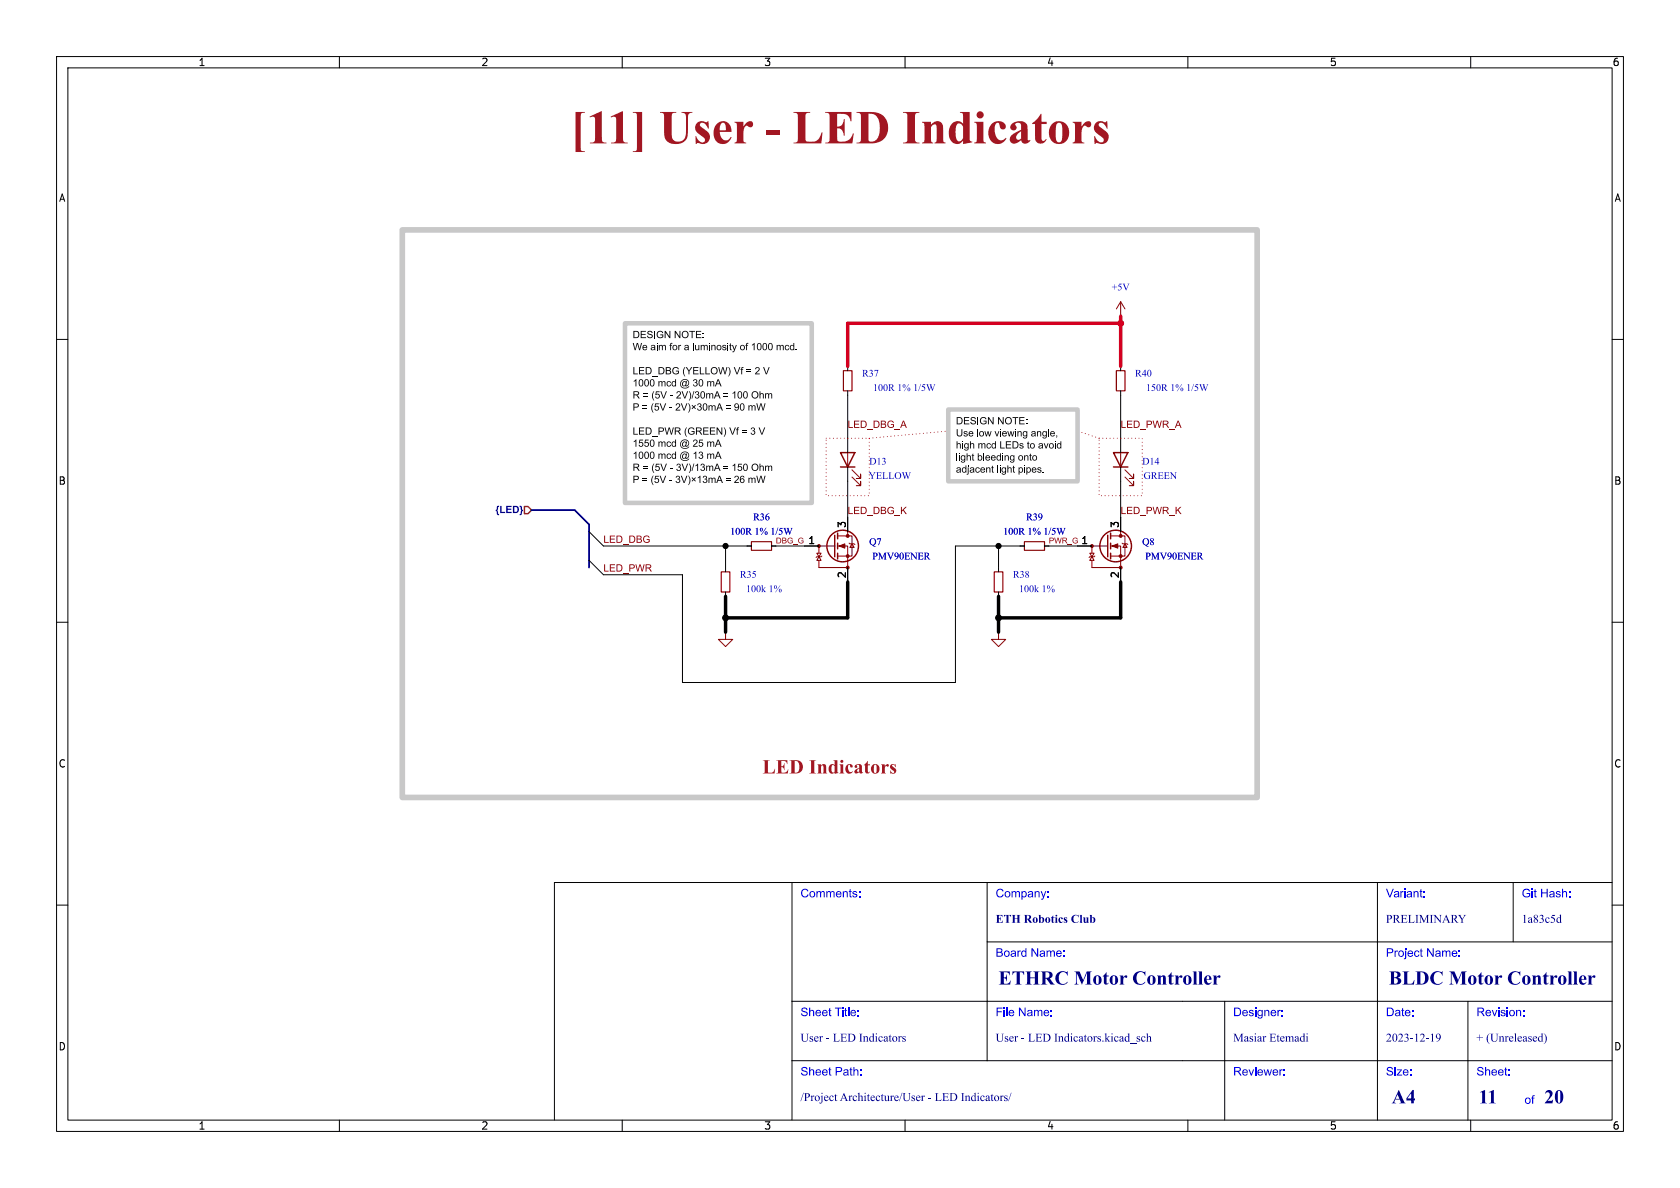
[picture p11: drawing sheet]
<svg xmlns="http://www.w3.org/2000/svg" width="297mm" height="210mm" viewBox="0 0 297 210" stroke-linecap="round" stroke-linejoin="round" font-family="sans-serif">
<defs><g id="words">
<text font-size="8.4" fill="#a21622" x="100.9" y="27.5">[11]User- LED Indicators</text>
<text font-size="3.5" fill="#a21622" x="134.8" y="137.2">LED Indicators</text>
<g font-size="3.5" fill="#00007f">
<text x="176.5" y="174.9">ETHRC Motor Controller</text>
<text x="245.5" y="174.9">BLDC Motor Controller</text>
<text x="246" y="195.9">A4</text>
<text x="261.4" y="196">11</text>
<text x="273" y="196">20</text>
</g>
<g font-size="2.1" fill="#00f">
<text x="141.5" y="159.2">Comments:</text>
<text x="176" y="159.2">Company:</text>
<text x="245" y="159.2">Variant:</text>
<text x="269" y="159.2">Git Hash:</text>
<text x="176" y="169.7">Board Name:</text>
<text x="245" y="169.7">Project Name:</text>
<text x="141.5" y="180.2">Sheet Title:</text>
<text x="176" y="180.2">File Name:</text>
<text x="218" y="180.2">Designer:</text>
<text x="245" y="180.2">Date:</text>
<text x="261" y="180.2">Revision:</text>
<text x="141.5" y="190.7">Sheet Path:</text>
<text x="218" y="190.7">Reviewer:</text>
<text x="245" y="190.7">Size:</text>
<text x="261" y="190.7">Sheet:</text>
<text x="269.5" y="195.7">of</text>
</g>
<g font-size="2.1" fill="#00007f">
<text x="176" y="163.7">ETH RoboticsClub</text>
<text x="245" y="163.7">PRELIMINARY</text>
<text x="269" y="163.7">1a83c5d</text>
<text x="141.5" y="184.7">User- LED Indicators</text>
<text x="176" y="184.7">User- LED Indicators.kicad_sch</text>
<text x="218" y="184.7">MasiarEtemadi</text>
<text x="245" y="184.7">2023-12-19</text>
<text x="261" y="184.7">+ (Unreleased)</text>
<text x="141.5" y="195.2">/ProjectArchitecture/User- LED Indicators/</text>
</g>
<g font-size="1.8">
<text x="35" y="11.9">1</text>
<text x="85" y="11.9">2</text>
<text x="135" y="11.9">3</text>
<text x="185" y="11.9">4</text>
<text x="235" y="11.9">5</text>
<text x="285" y="11.9">6</text>
<text x="10.3" y="35.9">A</text>
<text x="285.3" y="35.9">A</text>
<text x="111.8" y="62.6">We aim for a luminosity of 1000 mcd.</text>
<text x="128.2" y="73.3">= 90 mW</text>
<text x="169" y="77.9">Use low viewing angle,</text>
<text x="169" y="80">high mcd LEDs to avoid</text>
<text x="169" y="82.1">light bleeding onto</text>
<text x="10.3" y="85.9">B</text>
<text x="128.2" y="86.1">= 26 mW</text>
<text x="169" y="84.3">adjacent light pipes.</text>
<text x="285.3" y="85.9">B</text>
<text x="149.6" y="93.4" transform="rotate(-90 149.6 93.4)">3</text>
<text x="197.9" y="93.4" transform="rotate(-90 197.9 93.4)">3</text>
<text x="142.8" y="96.3">1</text>
<text x="191.1" y="96.3">1</text>
<text x="149.6" y="102.3" transform="rotate(-90 149.6 102.3)">2</text>
<text x="197.9" y="102.3" transform="rotate(-90 197.9 102.3)">2</text>
<text x="10.3" y="135.9">C</text>
<text x="285.3" y="135.9">C</text>
<text x="10.3" y="185.9">D</text>
<text x="285.3" y="185.9">D</text>
<text x="35" y="199.9">1</text>
<text x="85" y="199.9">2</text>
<text x="135" y="199.9">3</text>
<text x="185" y="199.9">4</text>
<text x="235" y="199.9">5</text>
<text x="285" y="199.9">6</text>
</g>
<g font-size="1.8" fill="#0000c2">
<text x="196.5" y="51.8">+5V</text>
<text x="152.4" y="67">R37</text>
<text x="154.3" y="69.6">100R1%1/5W</text>
<text x="200.7" y="67">R40</text>
<text x="202.6" y="69.6">150R1%1/5W</text>
<text x="153.7" y="82.6">D13</text>
<text x="201.9" y="82.6">D14</text>
<text x="153.6" y="85.1">YELLOW</text>
<text x="202.2" y="85.1">GREEN</text>
<text x="129.1" y="95">100R1%1/5W</text>
<text x="133.1" y="92.4">R36</text>
<text x="177.4" y="95">100R1%1/5W</text>
<text x="181.4" y="92.4">R39</text>
<text x="153.7" y="96.8">Q7</text>
<text x="154.2" y="99.3">PMV90ENER</text>
<text x="201.9" y="96.8">Q8</text>
<text x="202.5" y="99.3">PMV90ENER</text>
<text x="130.8" y="102.6">R35</text>
<text x="131.9" y="105.1">100k1%</text>
<text x="179.1" y="102.6">R38</text>
<text x="180.1" y="105.1">100k1%</text>
</g>
<g font-size="1.8" fill="#840000">
<text x="149.9" y="75.9">LED_DBG_A</text>
<text x="198.1" y="75.9">LED_PWR_A</text>
<text x="149.9" y="91.1">LED_DBG_K</text>
<text x="198.1" y="91.1">LED_PWR_K</text>
<text x="106.7" y="101.3">LED_PWR</text>
<text x="106.7" y="96.2">LED_DBG</text>
</g>
<text font-size="1.8" fill="#000084" x="87.6" y="91.2">{LED}</text>
<g font-size="1.4" fill="#840000">
<text x="137.2" y="96.2">DBG_G</text>
<text x="185.4" y="96.2">PWR_G</text>
</g>
</g></defs>
<g fill="none" stroke="#000" stroke-width=".18">
<path d="M10 10h277v190h-277zM12 12h273v186h-273zM60 10v2M110 10v2M160 10v2M210 10v2M260 10v2M10 60h2M149.9 64.8v.7M149.9 69.1v10.9M198.1 64.8v.7M198.1 69.1v10.9"/>
<path d="M285 60h2M104.1 94l2.6 2.5h26.1M128.3 96.5v4.6M136.4 96.5h8.4M149.9 82.6v11.4M176.5 96.5v4.6M181.1 96.5h-12.2v24.2h-48.3v-19.1h-13.9l-2.6-2.5M184.7 96.5h8.3M198.1 82.6v11.4M10 110h2M128.3 104.6v.8M149.9 100.3v2.6"/>
<path d="M176.5 104.6v.8M198.1 100.3v2.6M285 110h2M140 156v42M174.5 156v31.5M243.5 156v42M267.5 156v10.5M285 156h-187v42M10 160h2M140 177h145M174.5 166.5h110.5M216.5 177v21"/>
<path d="M259.5 177v21M285 160h2M60 198v2M110 198v2M140 187.5h145M160 198v2M210 198v2M260 198v2"/>
</g>
<g fill="none" stroke="#840000" stroke-width=".18">
<path d="M198.1 53.3v2.6M198.1 53.3l-.7 1.3M198.1 53.3l.8 1.3M144.4 97.8h.8l-.4 .6zM144.8 98.4l.4 .7h-.8zM145.3 98.3l-.1 .1h-.8l-.1 .2M147.6 96.5h-2.8v1.3M148.1 94.7h2.5v3.6h-2.5M148.1 96.5h1.8v3.8h-5.1v-1.2M149.9 80v2.6M149.9 94v.7M150.1 96l.1 .1h.8l.1 .2"/>
<path d="M150.6 96.1l.4 .7h-.8zM150.6 84.3l1.5 1.6v-.8v.8h-.7M150.6 83.1l1.5 1.5v-.8v.8h-.7M192.7 97.8h.7l-.4 .6zM193 98.4l.4 .7h-.7zM193.5 98.3l-.1 .1h-.7l-.2 .2M195.8 96.5h-2.8v1.3M196.3 94.7h2.6v3.6h-2.6M196.3 96.5h1.8v3.8h-5.1v-1.2M198.1 80v2.6M198.1 94v.7M198.4 96l.1 .1h.8l.1 .2"/>
<path d="M198.9 84.3l1.5 1.6v-.8v.8h-.8M198.9 83.1l1.5 1.5v-.8v.8h-.8M198.9 96.1l.4 .7h-.8zM128.3 111.8v1.2h1.2l-1.2 1.3-1.3-1.3h1.3M176.5 111.8v1.2h1.3l-1.3 1.3-1.2-1.3h1.2"/>
</g>
<g fill="none" stroke="#840000" stroke-width=".25">
<path d="M147.6 94.6v3.8M148.1 94.2v1.1M148.1 96v1M148.1 97.8v1M148.6 80h2.5l-1.2 2.6zM148.6 82.6h2.5M195.8 94.6v3.8M196.3 94.2v1.1M196.3 96v1M196.3 97.8v1M196.8 80h2.6l-1.3 2.6zM196.8 82.6h2.6"/>
<circle cx="149" cy="96.5" r="2.79"/>
<circle cx="197.2" cy="96.5" r="2.79"/>
</g>
<g fill="#840000" stroke="#840000" stroke-width=".18">
<path d="M148.3 96.5l1.1-.4v.8z"/>
<path d="M196.6 96.5l1-.4v.8z"/>
<circle cx="144.8" cy="96.5" r=".25"/>
<circle cx="149.9" cy="94.7" r=".25"/>
<circle cx="149.9" cy="98.3" r=".25"/>
<circle cx="149.9" cy="100.3" r=".25"/>
<circle cx="193" cy="96.5" r=".25"/>
<circle cx="198.1" cy="94.7" r=".25"/>
<circle cx="198.1" cy="98.3" r=".25"/>
<circle cx="198.1" cy="100.3" r=".25"/>
</g>
<path d="M149.1 65.5h1.5v3.6h-1.5zM197.4 65.5h1.5v3.6h-1.5zM132.8 95.8h3.6v1.5h-3.6zM181.1 95.8h3.6v1.5h-3.6zM127.5 101.1h1.5v3.5h-1.5zM175.8 101.1h1.5v3.5h-1.5z" fill="none" stroke="#840000" stroke-width=".2"/>
<path d="M92.7 89.5h.6l.7 .7-.7 .6h-.6z" fill="none" stroke="#725600" stroke-width=".25"/>
<path d="M146 77.5h7.7v10.1h-7.7zM153.7 77.5l13.9-1.3M194.3 77.5l-3.8-1.3M194.3 77.5h7.6v10.1h-7.6z" fill="none" stroke="#f00" stroke-width=".18" stroke-dasharray="0 .6"/>
<path d="M94 90.2h7.6l2.5 2.5v7.6" fill="none" stroke="#000084" stroke-width=".3"/>
<path d="M128.3 105.4v6.4M149.9 102.9v6.3h-21.6M176.5 105.4v6.4M198.1 102.9v6.3h-21.6" fill="none" stroke="#000" stroke-width=".61"/>
<path d="M198.1 57.2h-48.2v7.6M198.1 55.9v8.9" fill="none" stroke="#d40020" stroke-width=".61"/>
<path d="M110.5 57.2h33v31.7h-33zM167.6 72.4h22.9v12.7h-22.9z" fill="none" stroke="#c8c8c8" stroke-width=".8"/>
<g fill="#000">
<path d="M112 58.5h.4a.64 .64 0 0 1 .6 .6 .64 .64 0 0 1-.6 .7h-.4v-.2h.4a.49 .49 0 0 0 .5-.5 .49 .49 0 0 0-.5-.5h-.3v1h-.1zM113.3 58.5h.9v.1h-.8v.4h.7v.2h-.7v.4h.8v.2h-.9zM114.5 58.6l.6-.1 .3 .3-.2 .1a.27 .27 0 0 0-.3-.3 .27 .27 0 0 0-.2 .4h.2a.43 .43 0 0 1 .5 .6 .43 .43 0 0 1-.8 .1l-.2-.3 .1-.1a.33 .33 0 0 0 .4 .3 .33 .33 0 0 0 .3-.3l-.7-.3zM115.7 58.5h.1v1.3h-.1zM116.3 58.7l.6-.2 .3 .2v.2h-.1a.49 .49 0 0 0-.7-.1 .49 .49 0 0 0-.1 .7 .49 .49 0 0 0 .7 .1l.1-.3h-.4v-.2h.6v.5a.69 .69 0 0 1-1 0 .69 .69 0 0 1 0-.9zM117.5 58.5h.2l.6 1v-1h.2v1.3h-.2l-.6-1v1h-.2zM119.3 58.5h.2l.6 1v-1h.2v1.3h-.2l-.7-1v1h-.1zM120.7 58.7a.63 .63 0 0 1 1 0 .63 .63 0 0 1-.4 1 .63 .63 0 0 1-.8-.5h.2a.47 .47 0 0 0 .7 .4 .47 .47 0 0 0 .1-.8l-.5-.1-.3 .2v.3h-.2zM121.9 58.5h1v.1h-.5v1.2h-.1v-1.2h-.4zM123 58.5h1v.1h-.8v.4h.7v.2h-.7v.4h.8v.2h-1zM124.2 58.8h.2v.2h-.2zM124.2 59.6h.2v.2h-.2z"/>
<path d="M112 64.9h.1v1.1h.7v.2h-.8zM112 75.6h.1v1.1h.7v.1h-.8zM111.9 60.6h.1l.3 1.1 .3-1.1h.2l.3 1.1 .2-1.1h.2l-.3 1.3h-.2l-.3-1.1-.3 1.1h-.2zM112 67.3l.5-.3v1.3h-.2v-1l-.3 .2zM112 78l.5-.3v1.3h-.2v-1l-.3 .2zM112 71.3h.5a.39 .39 0 0 1 .5 .4 .39 .39 0 0 1-.5 .4h-.4v.5h-.1v-.7h.6l.2-.2-.2-.2-.5-.1v.5h-.1zM112 69.2h.5a.35 .35 0 0 1 .5 .3 .35 .35 0 0 1-.4 .4l.5 .5h-.2l-.3-.5h-.3h-.1v.5h-.2v-.7l.8-.1a.21 .21 0 0 0 0-.2 .21 .21 0 0 0-.2-.1h-.4v.4h-.2zM113.1 77.7h.6v.2h-.5l-.1 .3a.42 .42 0 0 1 .6 .2 .42 .42 0 0 1-.3 .6 .42 .42 0 0 1-.5-.4h.2a.28 .28 0 0 0 .4 .1 .28 .28 0 0 0 0-.4 .28 .28 0 0 0-.4 .1h-.2zM113 64.9h.9v.1h-.8v.4h.7v.2h-.7v.4h.8v.2h-.9zM113 75.6h.9v.1h-.8v.4h.7v.2h-.7v.4h.8v.1h-.9zM113.1 67.1l.2-.1a.71 .71 0 0 1 .4 .7 .71 .71 0 0 1-.4 .6 .51 .51 0 0 1-.4-.6h.2a.3 .3 0 0 0 0 .4 .3 .3 0 0 0 .4 0l.1-.3a.41 .41 0 0 0 0-.4 .41 .41 0 0 0-.4-.2l-.1 .5h-.2zM113.1 79.9l.2-.1a.71 .71 0 0 1 .4 .7 .71 .71 0 0 1-.4 .6 .51 .51 0 0 1-.4-.6h.2a.3 .3 0 0 0 0 .4 .3 .3 0 0 0 .4 0l.1-.3a.41 .41 0 0 0 0-.4 .41 .41 0 0 0-.4-.2l-.1 .5h-.2z"/>
<path d="M114 77.7h.7v.2h-.5l-.1 .3a.42 .42 0 0 1 .6 .2 .42 .42 0 0 1-.3 .6 .42 .42 0 0 1-.5-.4h.2a.28 .28 0 0 0 .4 .1 .28 .28 0 0 0 0-.4 .28 .28 0 0 0-.4 .1h-.2zM114.1 67.1l.2-.1a.71 .71 0 0 1 .4 .7 .71 .71 0 0 1-.4 .6 .51 .51 0 0 1-.4-.6h.2a.3 .3 0 0 0 0 .4 .3 .3 0 0 0 .4 0l.1-.3a.41 .41 0 0 0 0-.4 .41 .41 0 0 0-.4-.2l-.1 .5h-.2zM114.1 79.9l.2-.1a.71 .71 0 0 1 .4 .7 .71 .71 0 0 1-.4 .6 .51 .51 0 0 1-.4-.6h.2a.3 .3 0 0 0 0 .4 .3 .3 0 0 0 .4 0l.1-.3a.41 .41 0 0 0 0-.4 .41 .41 0 0 0-.4-.2l-.1 .5h-.2zM113.6 71.7h.8v.1h-.8zM113.6 72.1h.8v.1h-.8zM113.7 69.5h.9v.2h-.9zM113.7 69.9h.9v.2h-.9zM114.2 64.9h.4a.64 .64 0 0 1 .6 .6 .64 .64 0 0 1-.6 .7h-.4v-.2h.4a.49 .49 0 0 0 .4-.5 .49 .49 0 0 0-.4-.5h-.3v1h-.1zM114.2 75.6h.4a.64 .64 0 0 1 .6 .6 .64 .64 0 0 1-.6 .6h-.4v-.1h.4a.49 .49 0 0 0 .4-.5 .49 .49 0 0 0-.4-.5h-.3v1h-.1zM115.3 66.4h1v.1h-1zM115.3 77.1h1v.1h-1zM115.1 67.1l.2-.1a.71 .71 0 0 1 .4 .7 .71 .71 0 0 1-.4 .6 .51 .51 0 0 1-.4-.6h.1a.3 .3 0 0 0 .1 .4 .3 .3 0 0 0 .4 0v-.3a.41 .41 0 0 0 .1-.4 .41 .41 0 0 0-.4-.2l-.2 .5h-.1z"/>
<path d="M115.1 77.8l.2-.1a.71 .71 0 0 1 .4 .6 .71 .71 0 0 1-.4 .7 .51 .51 0 0 1-.4-.7h.1a.3 .3 0 0 0 .1 .5 .3 .3 0 0 0 .4 0v-.3a.41 .41 0 0 0 .1-.4 .41 .41 0 0 0-.4-.3l-.2 .5h-.1zM115.1 79.9l.2-.1a.71 .71 0 0 1 .4 .7 .71 .71 0 0 1-.4 .6 .51 .51 0 0 1-.4-.6h.1a.3 .3 0 0 0 .1 .4 .3 .3 0 0 0 .4 0v-.3a.41 .41 0 0 0 .1-.4 .41 .41 0 0 0-.4-.2l-.2 .5h-.1zM115.4 71.3h.1l-.2 .9 .2 .7-.1-.1-.3-.6 .1-.5zM115.6 69.1h.1l-.3 1 .3 .7-.2-.1-.2-.6v-.5zM115.8 71.3h.7v.2h-.5l-.1 .3a.42 .42 0 0 1 .6 .2 .42 .42 0 0 1-.3 .6 .42 .42 0 0 1-.5-.4h.1a.28 .28 0 0 0 .5 .1 .28 .28 0 0 0 0-.4 .28 .28 0 0 0-.4 .1h-.2zM116 69.2h.6v.1h-.5l-.1 .4a.42 .42 0 0 1 .6 .2 .42 .42 0 0 1-.3 .5 .42 .42 0 0 1-.5-.3h.2a.28 .28 0 0 0 .4 .1 .28 .28 0 0 0 0-.4 .28 .28 0 0 0-.4 .1l-.2-.1zM116.1 60.6h.1v.2h-.1zM116.4 67.4h.1v.1l.3-.1 .3 .1 .2-.1h.2l.2 .9h-.2v-.7l-.2-.1-.2 .2v.6h-.1l-.1-.7-.1-.1-.2 .1v.7h-.2zM116.4 78.1h.1v.1l.3-.2 .3 .2 .2-.2 .2 .1 .2 .9h-.2v-.7l-.2-.1-.2 .1v.7h-.1l-.1-.7-.1-.1-.2 .1v.7h-.2zM116.4 64.9h.5a.64 .64 0 0 1 .6 .6 .64 .64 0 0 1-.6 .7h-.5v-.2h.5a.49 .49 0 0 0 .4-.5 .49 .49 0 0 0-.4-.5h-.3v1h-.2zM116.4 75.6h.5a.39 .39 0 0 1 .5 .3 .39 .39 0 0 1-.5 .4h-.3v.5h-.2v-.6h.7l.1-.3-.1-.2h-.5v.5h-.2zM116.6 71.3h.2l.4 1.1 .4-1.1h.2l-.5 1.3h-.2z"/>
<path d="M116.7 69.2h.2l.4 1.1 .4-1.1h.2l-.5 1.2h-.2zM117.5 75.6h.2l.2 1.1 .3-1.1h.2l.3 1.1 .3-1.1h.1l-.3 1.2h-.2l-.3-1.1-.3 1.1h-.2zM117.7 64.9l.8 .1 .1 .3-.2 .2 .3 .2a.38 .38 0 0 1-.5 .5h-.5v-.2l.8-.1-.1-.3h-.5v.4h-.2v-.6h.4a.2 .2 0 0 0 .3-.1 .2 .2 0 0 0-.2-.2l-.3-.1v.4h-.2zM118.3 72h.5v.2h-.5zM118.5 69.9h.4v.2h-.4zM118.5 60.7l.4-.1-.3 .2 .2 .3h-.2v.8h-.1v-.8h-.2zM118 67.5l.5-.1 .1 .3h-.1a.31 .31 0 0 0-.4-.1 .31 .31 0 0 0-.1 .5 .31 .31 0 0 0 .4 0l.1-.1h.1a.45 .45 0 0 1-.7 .2 .45 .45 0 0 1 .1-.7zM118 78.1h.5l.1 .2h-.1a.31 .31 0 0 0-.4 0 .31 .31 0 0 0-.1 .4 .31 .31 0 0 0 .4 .1l.1-.2 .1 .1a.45 .45 0 0 1-.7 .2 .45 .45 0 0 1 .1-.8zM119 65.1l.7-.2 .2 .2 .1 .2h-.1a.49 .49 0 0 0-.7-.1 .49 .49 0 0 0-.1 .7 .49 .49 0 0 0 .7 .1l.1-.3h-.4v-.2h.5v.5a.69 .69 0 0 1-1 0 .69 .69 0 0 1 0-.9zM118.8 67.5l.3-.1 .3 .1v-.5h.1v1.3h-.1v-.1l-.2 .1h-.3l-.2-.4 .2-.1a.29 .29 0 0 0 .4 .4 .29 .29 0 0 0 .1-.5l-.3-.2-.2 .3h-.2zM118.8 78.1l.3-.1 .3 .2v-.5h.1v1.3h-.1v-.1l-.2 .1-.3-.1-.2-.3 .2-.1a.29 .29 0 0 0 .4 .3 .29 .29 0 0 0 .1-.4l-.3-.2-.2 .3h-.2zM119.3 75.6h.6a.35 .35 0 0 1 .4 .3 .35 .35 0 0 1-.4 .4l.5 .5h-.2l-.3-.5h-.2h-.2v.5h-.2v-.7l.8-.1a.21 .21 0 0 0 0-.2 .21 .21 0 0 0-.2-.1h-.4v.4h-.2z"/>
<path d="M119.6 71.4a.41 .41 0 0 1 .6 0 .41 .41 0 0 1-.2 .6l-.4 .4h.7v.2h-.9l.5-.6a.27 .27 0 0 0 .2-.3 .27 .27 0 0 0-.2-.3 .27 .27 0 0 0-.3 .3h-.2zM119.7 69.3a.41 .41 0 0 1 .6 0 .41 .41 0 0 1-.1 .6l-.4 .4h.6v.1h-.9l.5-.5a.27 .27 0 0 0 .3-.3 .27 .27 0 0 0-.3-.3 .27 .27 0 0 0-.3 .2h-.1zM120.4 71.3h.1l.4 1.1 .5-1.1h.1l-.5 1.3h-.1zM120.5 69.2h.2l.4 1.1 .4-1.1h.2l-.5 1.2h-.2zM121 64.9h.2l-.3 .9 .3 .7-.2-.1-.3-.6 .1-.5zM120.5 67.2a.71 .71 0 0 1 1.2 0 .71 .71 0 0 1-.4 1.1l-.2-.1-.4 .1-.1-.4 .1 .1a.27 .27 0 0 0 .5-.1 .27 .27 0 0 0-.3-.3l-.2 .3h-.1a.42 .42 0 0 1 .2-.5 .42 .42 0 0 1 .5 .1v-.1h.2l-.2 .7a.5 .5 0 0 0 .4-.6 .5 .5 0 0 0-.6-.4 .74 .74 0 0 0-.7 1.1 .74 .74 0 0 0 1.3 .1h.2a.87 .87 0 0 1-1.3 .2 .87 .87 0 0 1-.1-1.3zM120.5 77.9a.71 .71 0 0 1 1.2 0 .71 .71 0 0 1-.4 1.1l-.2-.2-.4 .1-.1-.3 .1 .1a.27 .27 0 0 0 .5-.1 .27 .27 0 0 0-.3-.4l-.2 .4h-.1a.42 .42 0 0 1 .2-.5 .42 .42 0 0 1 .5 .1v-.1h.2l-.2 .7a.5 .5 0 0 0 .4-.6 .5 .5 0 0 0-.6-.4 .74 .74 0 0 0-.7 1.1 .74 .74 0 0 0 1.3 .1h.2a.87 .87 0 0 1-1.3 .2 .87 .87 0 0 1-.1-1.3zM120.5 80a.71 .71 0 0 1 1.2 0 .71 .71 0 0 1-.4 1.1l-.2-.1-.4 .1-.1-.4 .1 .1a.27 .27 0 0 0 .5-.1 .27 .27 0 0 0-.3-.3l-.2 .3h-.1a.42 .42 0 0 1 .2-.5 .42 .42 0 0 1 .5 .1v-.1h.2l-.2 .7a.5 .5 0 0 0 .4-.6 .5 .5 0 0 0-.6-.4 .74 .74 0 0 0-.7 1.1 .74 .74 0 0 0 1.3 .1h.2a.87 .87 0 0 1-1.3 .2 .87 .87 0 0 1-.1-1.3zM121.3 75.5h.2l-.3 1 .3 .7-.2-.1-.3-.6 .1-.5zM121.2 64.9h.2l.4 .6 .4-.6h.2l-.5 .7v.6h-.2v-.6zM121.6 71.3a1.04 1.04 0 0 1 0 1.6l.3-.8zM121.8 69.1a1.04 1.04 0 0 1 0 1.7l.2-.8z"/>
<path d="M121.8 75.7l.6-.1 .3 .2 .1 .1-.2 .1a.49 .49 0 0 0-.7-.1 .49 .49 0 0 0 0 .7 .49 .49 0 0 0 .7 0v-.3h-.4v-.1h.6v.5a.69 .69 0 0 1-1 0 .69 .69 0 0 1 0-1zM122.6 69.1h.2l-.4 1.4h-.1zM122.4 71.6l.2 .2 .3-.2 .1 .1-.2 .2 .2 .3-.1 .1-.3-.2-.2 .2-.1-.1 .2-.3-.2-.2zM122.5 60.6h.1v1.3h-.1zM122.7 67.1a.34 .34 0 0 1 .5 0 .34 .34 0 0 1-.1 .5 .4 .4 0 0 1 0 .7 .4 .4 0 0 1-.6-.3l.2-.1a.26 .26 0 0 0 .3 .3 .26 .26 0 0 0 .2-.3 .26 .26 0 0 0-.4-.2v-.1a.22 .22 0 0 0 .3-.2 .22 .22 0 0 0-.2-.3 .22 .22 0 0 0-.2 .3h-.2zM122.5 64.9h1v.1h-.8v.4h.7v.2h-.7v.4h.8v.2h-1zM123 69.2a.34 .34 0 0 1 .5 0 .34 .34 0 0 1-.1 .5 .4 .4 0 0 1 0 .7 .4 .4 0 0 1-.6-.3h.2a.26 .26 0 0 0 .3 .2 .26 .26 0 0 0 .2-.3 .26 .26 0 0 0-.4-.2l.1-.1a.22 .22 0 0 0 .2-.2 .22 .22 0 0 0-.2-.2 .22 .22 0 0 0-.2 .2h-.2zM123.4 71.4a.34 .34 0 0 1 .5 0 .34 .34 0 0 1-.1 .5 .4 .4 0 0 1 0 .7 .4 .4 0 0 1-.6-.4h.2a.26 .26 0 0 0 .3 .3 .26 .26 0 0 0 .2-.4 .26 .26 0 0 0-.4-.1l.1-.2a.22 .22 0 0 0 .2-.1 .22 .22 0 0 0-.2-.3 .22 .22 0 0 0-.2 .3l-.1-.1zM122.6 77.8a.41 .41 0 0 1 .7 0 .41 .41 0 0 1-.2 .6l-.4 .4h.6v.2h-.8l.5-.6a.27 .27 0 0 0 .2-.3 .27 .27 0 0 0-.2-.3 .27 .27 0 0 0-.3 .3h-.2zM123.6 77.7h.7v.2h-.5l-.1 .3a.42 .42 0 0 1 .6 .2 .42 .42 0 0 1-.3 .6 .42 .42 0 0 1-.5-.4h.2a.28 .28 0 0 0 .4 .1 .28 .28 0 0 0 0-.4 .28 .28 0 0 0-.4 .1h-.2zM123 75.6h.6a.35 .35 0 0 1 .5 .3 .35 .35 0 0 1-.4 .4l.5 .5h-.3l-.3-.5h-.2h-.2v.5h-.2v-.7l.8-.1a.21 .21 0 0 0 0-.2 .21 .21 0 0 0-.2-.1h-.4v.4h-.2zM123.7 64.9h.2v1.1h.6v.2h-.8z"/>
<path d="M123.7 67.1l.2-.1a.71 .71 0 0 1 .4 .7 .71 .71 0 0 1-.4 .6 .51 .51 0 0 1-.4-.6h.2a.3 .3 0 0 0 0 .4 .3 .3 0 0 0 .4 0l.1-.3a.41 .41 0 0 0 0-.4 .41 .41 0 0 0-.4-.2l-.1 .5h-.2zM124 69.2h.2a.71 .71 0 0 1 .5 .6 .71 .71 0 0 1-.5 .7 .51 .51 0 0 1-.4-.7h.2a.3 .3 0 0 0 0 .4 .3 .3 0 0 0 .4 0l.1-.2a.41 .41 0 0 0 0-.5 .41 .41 0 0 0-.4-.2l-.1 .5h-.2zM124.3 75.6h.9v.1h-.7v.4h.7v.2h-.7v.4h.8v.1h-1zM124.7 64.9h.2v1.1h.6v.2h-.8zM124.4 71.4l.2-.1a.71 .71 0 0 1 .5 .6 .71 .71 0 0 1-.5 .7 .51 .51 0 0 1-.4-.7h.2a.3 .3 0 0 0 0 .5 .3 .3 0 0 0 .4 0l.1-.3a.41 .41 0 0 0 0-.4 .41 .41 0 0 0-.4-.3l-.1 .5h-.2zM124.8 69.5h.2v.1l.2-.1 .3 .2 .2-.2h.3l.1 .9h-.2v-.6l-.1-.2-.2 .2-.1 .6h-.1v-.6l-.2-.2-.2 .2v.6h-.2zM125 67.4h.2v.1l.2-.1 .3 .1 .2-.1h.3l.1 .9h-.2v-.7l-.1-.1-.3 .2v.6h-.1v-.7l-.2-.1-.2 .1v.7h-.2zM125 78.1h.2v.1l.2-.2 .3 .2 .2-.2 .3 .1 .1 .9h-.2v-.7l-.1-.1-.3 .1v.7h-.1v-.7l-.2-.1-.2 .1v.7h-.2zM125.3 71.7h.1v.1l.2-.2 .3 .2 .3-.2 .2 .1 .1 .9h-.1l-.1-.7-.1-.1-.2 .1v.7h-.2v-.7l-.2-.1-.2 .1v.7h-.1zM125.4 60.6h.1v.2h-.1zM125.5 75.6h.9v.1h-.7v.4h.7v.2h-.7v.4h.8v.1h-1zM125.8 65.1a.63 .63 0 0 1 1 0 .63 .63 0 0 1-.3 1 .63 .63 0 0 1-.8-.5h.1a.47 .47 0 0 0 .7 .4 .47 .47 0 0 0 .1-.8l-.5-.1-.2 .2-.1 .3h-.1z"/>
<path d="M126.7 75.6h.2l.6 1v-1h.2v1.2h-.2l-.7-1v1h-.1zM127 64.9h.1l.3 1.1 .3-1.1h.2l.3 1.1 .2-1.1h.2l-.3 1.3h-.2l-.3-1.1-.3 1.1h-.2zM126.7 69.2h.2l.5 1.2h-.2l-.1-.3h-.6l-.1 .3h-.2l.2-.5h.6l-.2-.6-.2 .6h-.2zM126.9 67h.2l.5 1.3h-.2l-.2-.4h-.5l-.1 .4h-.2l.2-.5h.6l-.2-.6-.3 .6h-.1zM126.9 77.7h.2l.5 1.3h-.2l-.2-.4h-.5l-.1 .4h-.2l.2-.6h.6l-.2-.6-.3 .6h-.1zM127.1 71.3h.2l.5 1.3h-.2l-.1-.4h-.6l-.1 .4h-.2l.2-.6h.6l-.2-.6-.2 .6h-.2zM127.9 75.5a1.04 1.04 0 0 1 0 1.7l.3-.8zM128.6 60.6h.2v.2h-.2zM127.9 69.5h.8v.2h-.8zM127.9 69.9h.8v.2h-.8zM128.7 64.9a1.04 1.04 0 0 1 0 1.6l.3-.8zM129 60.8l.2-.1v.3h.1v.1h-.1v.5l.2 .3a.23 .23 0 0 1-.3 0 .23 .23 0 0 1-.1-.3v-.5h-.1z"/>
<path d="M128.9 75.6h.2l.4 1.1 .4-1.1h.2l-.5 1.2h-.2zM129.5 69.5l.5-.3v1.2h-.2v-1l-.3 .2zM129.7 64.9h.2l.4 1.1 .4-1.1h.2l-.5 1.3h-.2zM130.3 75.6h.4l-.3 .2 .2 .2h-.2v.8h-.1v-.8h-.2zM129.9 71.4l.2-.1a.64 .64 0 0 1 .5 .7 .64 .64 0 0 1-.6 .6l-.2-.3 .5 .1 .2-.4-.5 .1-.2-.3 .2-.1a.26 .26 0 0 0 .3 .2 .26 .26 0 0 0 .1-.4 .26 .26 0 0 0-.4 .1l-.2 .1zM130.6 69.2h.2a.71 .71 0 0 1 .4 .6 .71 .71 0 0 1-.4 .7 .51 .51 0 0 1-.4-.7h.1a.3 .3 0 0 0 .1 .4 .3 .3 0 0 0 .4 0v-.2a.41 .41 0 0 0 .1-.5 .41 .41 0 0 0-.4-.2l-.2 .5h-.1zM131.1 64.9h.4l-.3 .2 .2 .3h-.2v.8h-.1v-.8h-.2zM131 71.4l.2-.1a.71 .71 0 0 1 .4 .6 .71 .71 0 0 1-.4 .7 .51 .51 0 0 1-.4-.7h.2a.3 .3 0 0 0 0 .5 .3 .3 0 0 0 .4 0l.1-.3a.41 .41 0 0 0 0-.4 .41 .41 0 0 0-.4-.3l-.1 .5h-.2zM131.6 69.2h.2a.71 .71 0 0 1 .4 .6 .71 .71 0 0 1-.4 .7 .51 .51 0 0 1-.4-.7h.1a.3 .3 0 0 0 0 .4 .3 .3 0 0 0 .5 0v-.2a.41 .41 0 0 0 .1-.5 .41 .41 0 0 0-.4-.2l-.2 .5h-.1zM132 60.7l.3-.1-.2 .2 .1 .3h-.1v.8h-.2v-.8h-.1zM131.2 75.9h.8v.2h-.8zM131.2 76.3h.8v.2h-.8z"/>
<path d="M132.8 75.6a.34 .34 0 0 1 .6 0 .34 .34 0 0 1-.1 .5 .4 .4 0 0 1 0 .7 .4 .4 0 0 1-.6-.3h.2a.26 .26 0 0 0 .3 .2 .26 .26 0 0 0 .2-.3 .26 .26 0 0 0-.4-.2v-.1a.22 .22 0 0 0 .3-.2 .22 .22 0 0 0-.2-.2 .22 .22 0 0 0-.2 .2h-.2zM132 65.3h.8v.1h-.8zM132 65.7h.8v.1h-.8zM132.9 60.9l.5-.3v1.3h-.2v-1l-.3 .2zM133 69.3a.63 .63 0 0 1 1 .1 .63 .63 0 0 1-.3 .9 .63 .63 0 0 1-.8-.5h.1a.47 .47 0 0 0 .7 .5 .47 .47 0 0 0 .1-.8l-.5-.2-.2 .2-.1 .3h-.1zM133.7 71.3h.2l.2 1.1 .3-1.1h.2l.3 1.1 .3-1.1h.1l-.3 1.3h-.2l-.3-1.1-.3 1.1h-.2zM134.3 69.2h.1v.4l.3-.1 .3 .1v.8h-.1v-.6l-.2-.2-.2 .2-.1 .6h-.1zM134 60.7l.2-.1a.71 .71 0 0 1 .4 .7 .71 .71 0 0 1-.4 .6 .51 .51 0 0 1-.4-.6h.2a.3 .3 0 0 0 0 .4 .3 .3 0 0 0 .4 0l.1-.3a.41 .41 0 0 0 0-.4 .41 .41 0 0 0-.4-.2l-.1 .5h-.2zM133.6 65a.41 .41 0 0 1 .6 0 .41 .41 0 0 1-.1 .6l-.4 .4h.6v.2h-.8l.4-.6a.27 .27 0 0 0 .3-.3 .27 .27 0 0 0-.3-.3 .27 .27 0 0 0-.2 .3h-.2zM134.1 75.6h.2l.4 1.1 .4-1.1h.2l-.5 1.2h-.2zM135.3 69.5h.1v.1l.2-.1 .3 .2 .3-.2h.2l.1 .9h-.1v-.6l-.2-.2-.2 .2v.6h-.2v-.6l-.2-.2-.2 .2v.6h-.1zM135 60.7l.2-.1a.71 .71 0 0 1 .4 .7 .71 .71 0 0 1-.4 .6 .51 .51 0 0 1-.4-.6h.2a.3 .3 0 0 0 0 .4 .3 .3 0 0 0 .4 0l.1-.3a.41 .41 0 0 0 0-.4 .41 .41 0 0 0-.4-.2l-.1 .5h-.2z"/>
<path d="M134.9 64.9h.2l.4 1.1 .4-1.1h.2l-.5 1.3h-.2zM136 60.7l.2-.1a.71 .71 0 0 1 .4 .7 .71 .71 0 0 1-.4 .6 .51 .51 0 0 1-.4-.6h.1a.3 .3 0 0 0 .1 .4 .3 .3 0 0 0 .4 0v-.3a.41 .41 0 0 0 .1-.4 .41 .41 0 0 0-.4-.2l-.2 .5h-.1zM139.7 61.1l.3-.1 .3 .1v-.5h.1v1.3h-.1v-.1l-.2 .1h-.3l-.2-.4 .2-.1a.29 .29 0 0 0 .4 .4 .29 .29 0 0 0 .1-.5l-.3-.2-.2 .3h-.2zM169.1 78h.2v.5l.2-.2 .3 .2 .1 .8h-.2v-.7l-.2-.1-.2 .1v.7h-.2zM169.1 73.7h.5a.64 .64 0 0 1 .6 .7 .64 .64 0 0 1-.6 .6h-.5v-.1h.5a.49 .49 0 0 0 .4-.5 .49 .49 0 0 0-.4-.5h-.3v1h-.2zM169.1 75.9h.2v.7a.34 .34 0 0 0 .3 .4 .34 .34 0 0 0 .4-.4v-.7h.1v.7a.5 .5 0 0 1-.5 .6 .5 .5 0 0 1-.5-.6zM170.4 73.7h.9v.2h-.7v.4h.7v.1h-.7v.5h.8v.1h-1zM171.5 78h.1v.5l.3-.2 .3 .2v.8h-.1v-.7l-.2-.1-.2 .1-.1 .7h-.1zM171.7 73.8h.6l.2 .2-.1 .1a.27 .27 0 0 0-.4-.3 .27 .27 0 0 0-.2 .4l.3 .1a.43 .43 0 0 1 .4 .5 .43 .43 0 0 1-.7 .2l-.3-.3 .2-.1a.33 .33 0 0 0 .3 .3 .33 .33 0 0 0 .4-.3l-.7-.3zM172.8 75.9h.1v1.2h-.1zM172.8 73.7h.2v1.3h-.2zM173.4 73.9l.6-.2 .3 .2 .1 .2h-.2a.49 .49 0 0 0-.7 0 .49 .49 0 0 0 0 .7 .49 .49 0 0 0 .7 0v-.3h-.3v-.1h.5v.4a.69 .69 0 0 1-1 .1 .69 .69 0 0 1 0-1z"/>
<path d="M174.7 73.7h.1l.7 1v-1h.2v1.3h-.2l-.7-1v1h-.1zM175.4 78.4l.3-.1 .2 .2v-.5h.2v1.3h-.2v-.1l-.1 .1-.3-.1-.2-.3 .1-.1a.29 .29 0 0 0 .4 .3 .29 .29 0 0 0 .1-.4l-.3-.2-.2 .3h-.1zM176.4 73.7h.2l.7 1v-1h.1v1.3h-.1l-.7-1v1h-.2zM176.8 75.9h.2v.1h-.2zM176.8 78h.2v1.1h.6v.2h-.8zM177.8 78h.9v.2h-.7v.3h.7v.2h-.7v.4h.8v.2h-1zM177.8 73.9a.63 .63 0 0 1 1 .1 .63 .63 0 0 1-.3 .9 .63 .63 0 0 1-.8-.5h.1a.47 .47 0 0 0 .7 .4 .47 .47 0 0 0 .1-.8l-.5-.1-.2 .2-.1 .3h-.1zM179 73.7h1v.2h-.4v1.1h-.2v-1.1h-.4zM179.5 75.9h.1v.1h-.1zM179 78h.4a.64 .64 0 0 1 .7 .6 .64 .64 0 0 1-.6 .7h-.5v-.2h.4a.49 .49 0 0 0 .5-.5 .49 .49 0 0 0-.5-.4h-.2v.9h-.2zM180.2 73.7h.9v.2h-.7v.4h.7v.1h-.7v.5h.7v.1h-.9zM181.4 74.1h.2v.2h-.2z"/>
<path d="M181.4 74.8h.2v.2h-.2zM181.7 78.1l.1-.1v.4h.2v.1h-.2v.5l.2 .3a.23 .23 0 0 1-.2 0 .23 .23 0 0 1-.1-.3v-.5h-.1zM185.3 75.9h.2v1.2h-.2zM187 78.4l.2-.1 .3 .2v-.5h.1v1.3h-.1v-.1l-.2 .1-.3-.1-.2-.3 .2-.1a.29 .29 0 0 0 .4 .3 .29 .29 0 0 0 .1-.4l-.3-.2-.2 .3h-.2zM112 80.1l.5-.3v1.3h-.2v-1l-.3 .2zM112 84.1h.5a.39 .39 0 0 1 .5 .4 .39 .39 0 0 1-.5 .4h-.4v.5h-.1v-.7h.6l.2-.2-.2-.2-.5-.1v.5h-.1zM112 82h.5a.35 .35 0 0 1 .5 .3 .35 .35 0 0 1-.4 .4l.5 .5h-.2l-.3-.5h-.3h-.1v.5h-.2v-.7l.8-.1a.21 .21 0 0 0 0-.2 .21 .21 0 0 0-.2-.1h-.4v.4h-.2zM113.6 84.5h.8v.1h-.8zM113.6 84.9h.8v.1h-.8zM113.7 82.3h.9v.2h-.9zM113.7 82.7h.9v.2h-.9zM115.4 84.1h.1l-.2 .9 .2 .7-.1-.1-.3-.6 .1-.5z"/>
<path d="M115.6 81.9h.1l-.3 1 .3 .7-.2-.1-.2-.6v-.5zM115.8 84.1h.7v.2h-.5l-.1 .3a.42 .42 0 0 1 .6 .2 .42 .42 0 0 1-.3 .6 .42 .42 0 0 1-.5-.4h.1a.28 .28 0 0 0 .5 .2 .28 .28 0 0 0 0-.5 .28 .28 0 0 0-.4 .1h-.2zM116 82h.6v.1h-.5l-.1 .4a.42 .42 0 0 1 .6 .2 .42 .42 0 0 1-.3 .5 .42 .42 0 0 1-.5-.3h.2a.28 .28 0 0 0 .4 .1 .28 .28 0 0 0 0-.4 .28 .28 0 0 0-.4 .1l-.2-.1zM116.4 80.2h.1v.1l.3-.1 .3 .1 .2-.1h.2l.2 .9h-.2v-.7l-.2-.1-.2 .2v.6h-.1l-.1-.7-.1-.1-.2 .1v.7h-.2zM116.6 84.1h.2l.4 1.1 .4-1.1h.2l-.5 1.3h-.2zM116.7 82h.2l.4 1.1 .4-1.1h.2l-.5 1.2h-.2zM118.3 84.8h.5v.2h-.5zM118.5 82.7h.4v.2h-.4zM118 80.3l.5-.1 .1 .3h-.1a.31 .31 0 0 0-.4-.1 .31 .31 0 0 0-.1 .5 .31 .31 0 0 0 .4 0l.1-.1h.1a.45 .45 0 0 1-.7 .2 .45 .45 0 0 1 .1-.7zM119.6 84.2a.34 .34 0 0 1 .5 0 .34 .34 0 0 1-.1 .5 .4 .4 0 0 1 0 .7 .4 .4 0 0 1-.6-.4h.2a.26 .26 0 0 0 .3 .3 .26 .26 0 0 0 .2-.4 .26 .26 0 0 0-.4-.1l.1-.2a.22 .22 0 0 0 .2-.1 .22 .22 0 0 0-.2-.3 .22 .22 0 0 0-.2 .3l-.1-.1zM118.8 80.3l.3-.1 .3 .1v-.5h.1v1.3h-.1v-.1l-.2 .1h-.3l-.2-.4 .2-.1a.29 .29 0 0 0 .4 .4 .29 .29 0 0 0 .1-.5l-.3-.2-.2 .3h-.2zM119.7 82a.34 .34 0 0 1 .5 0 .34 .34 0 0 1 0 .5 .4 .4 0 0 1 0 .7 .4 .4 0 0 1-.6-.3h.1a.26 .26 0 0 0 .3 .2 .26 .26 0 0 0 .2-.3 .26 .26 0 0 0-.3-.2v-.1a.22 .22 0 0 0 .3-.2 .22 .22 0 0 0-.2-.2 .22 .22 0 0 0-.3 .2h-.1z"/>
<path d="M120.4 84.1h.1l.4 1.1 .5-1.1h.1l-.5 1.3h-.1zM120.5 82h.2l.4 1.1 .4-1.1h.2l-.5 1.2h-.2zM121.6 84.1a1.04 1.04 0 0 1 0 1.6l.3-.8zM121.8 81.9a1.04 1.04 0 0 1 0 1.7l.2-.8zM122.6 81.9h.2l-.4 1.4h-.1zM122.4 84.4l.2 .2 .3-.2 .1 .1-.2 .2 .2 .3-.1 .1-.3-.2-.2 .2-.1-.1 .2-.3-.2-.2zM122.6 80.1l.5-.3v1.3h-.2v-1l-.3 .2zM122.9 82.3l.5-.3v1.2h-.1v-1l-.4 .2zM123.6 79.9a.34 .34 0 0 1 .6 0 .34 .34 0 0 1-.1 .5 .4 .4 0 0 1 0 .7 .4 .4 0 0 1-.6-.3h.2a.26 .26 0 0 0 .3 .2 .26 .26 0 0 0 .2-.3 .26 .26 0 0 0-.4-.2v-.1a.22 .22 0 0 0 .3-.2 .22 .22 0 0 0-.2-.3 .22 .22 0 0 0-.2 .3h-.2zM124 82a.34 .34 0 0 1 .5 0 .34 .34 0 0 1-.1 .5 .4 .4 0 0 1 0 .7 .4 .4 0 0 1-.6-.3h.2a.26 .26 0 0 0 .3 .2 .26 .26 0 0 0 .2-.3 .26 .26 0 0 0-.4-.2v-.1a.22 .22 0 0 0 .3-.2 .22 .22 0 0 0-.2-.2 .22 .22 0 0 0-.2 .2h-.2zM123.4 84.4l.4-.3v1.3h-.1v-1l-.3 .2zM124.4 84.2a.34 .34 0 0 1 .5 0 .34 .34 0 0 1-.1 .5 .4 .4 0 0 1 0 .7 .4 .4 0 0 1-.6-.4h.2a.26 .26 0 0 0 .3 .3 .26 .26 0 0 0 .2-.4 .26 .26 0 0 0-.4-.1l.1-.2a.22 .22 0 0 0 .2-.1 .22 .22 0 0 0-.2-.3 .22 .22 0 0 0-.2 .3l-.2-.1z"/>
<path d="M124.8 82.3h.2v.1l.2-.1 .3 .2 .2-.2h.3l.1 .9h-.2v-.6l-.1-.2-.2 .2-.1 .6h-.1v-.6l-.2-.2-.2 .2v.6h-.2zM125 80.2h.2v.1l.2-.1 .3 .1 .2-.1h.3l.1 .9h-.2v-.7l-.1-.1-.3 .2v.6h-.1v-.7l-.2-.1-.2 .1v.7h-.2zM125.3 84.5h.1v.1l.2-.2 .3 .2 .3-.2 .2 .1 .1 .9h-.1l-.1-.7-.1-.1-.2 .1v.7h-.2v-.7l-.2-.1-.2 .1v.7h-.1zM126.7 82h.2l.5 1.2h-.2l-.1-.3h-.6l-.1 .3h-.2l.2-.5h.6l-.2-.6-.2 .6h-.2zM126.9 79.8h.2l.5 1.3h-.2l-.2-.4h-.5l-.1 .4h-.2l.2-.5h.6l-.2-.6-.3 .6h-.1zM127.1 84.1h.2l.5 1.3h-.2l-.1-.4h-.6l-.1 .4h-.2l.2-.6h.6l-.2-.6-.2 .6h-.2zM127.9 82.3h.8v.2h-.8zM127.9 82.7h.8v.2h-.8zM129.5 82.3l.5-.3v1.2h-.2v-1l-.3 .2zM130.5 82h.7v.1h-.5l-.1 .4a.42 .42 0 0 1 .6 .2 .42 .42 0 0 1-.3 .5 .42 .42 0 0 1-.5-.3h.1a.28 .28 0 0 0 .5 .1 .28 .28 0 0 0 0-.4 .28 .28 0 0 0-.4 .1l-.2-.1zM129.9 84.2a.41 .41 0 0 1 .7 0 .41 .41 0 0 1-.2 .6l-.4 .4h.6v.2h-.8l.4-.6a.27 .27 0 0 0 .3-.3 .27 .27 0 0 0-.2-.3 .27 .27 0 0 0-.3 .3h-.2zM131 84.2l.4-.1 .2 .3-.5-.2-.2 .5a.41 .41 0 0 1 .7 .2 .41 .41 0 0 1-.3 .5 .41 .41 0 0 1-.5-.4h.2a.26 .26 0 0 0 .3 .2 .26 .26 0 0 0 .1-.5 .26 .26 0 0 0-.4 .2l-.2 .1v-.5z"/>
<path d="M131.6 82h.2a.71 .71 0 0 1 .4 .6 .71 .71 0 0 1-.4 .7 .51 .51 0 0 1-.4-.7h.1a.3 .3 0 0 0 0 .4 .3 .3 0 0 0 .5 0v-.2a.41 .41 0 0 0 .1-.5 .41 .41 0 0 0-.4-.2l-.2 .5h-.1zM133 82.1a.63 .63 0 0 1 1 .1 .63 .63 0 0 1-.3 1 .63 .63 0 0 1-.8-.6h.1a.47 .47 0 0 0 .7 .5 .47 .47 0 0 0 .1-.8l-.5-.2-.2 .2-.1 .3h-.1zM133.7 84.1h.2l.2 1.1 .3-1.1h.2l.3 1.1 .3-1.1h.1l-.3 1.3h-.2l-.3-1.1-.3 1.1h-.2zM134.3 82h.1v.4l.3-.1 .3 .2v.7h-.1v-.6l-.2-.2-.2 .2-.1 .6h-.1zM135.3 82.3h.1v.1l.2-.1 .3 .2 .3-.2h.2l.1 .9h-.1v-.6l-.2-.2-.2 .2v.6h-.2v-.6l-.2-.2-.2 .2v.6h-.1zM169.1 80.1h.2v1.3h-.2zM170.2 82.7l.2-.1 .3 .1v-.4h.1v1.2h-.1v-.1l-.2 .2-.3-.1-.2-.3 .2-.1a.29 .29 0 0 0 .4 .3 .29 .29 0 0 0 .1-.5l-.3-.2-.2 .4h-.2zM170.9 80.1h.1v.5l.3-.1 .3 .1v.8h-.1v-.6l-.2-.2-.2 .1-.1 .7h-.1zM171.9 80.3l.2-.1v.3h.1v.1h-.1v.5l.1 .3a.23 .23 0 0 1-.2 0 .23 .23 0 0 1-.1-.3v-.5h-.1zM172.9 80.1h.1v.5a.42 .42 0 0 1 .7 .4 .42 .42 0 0 1-.7 .3v.1h-.1v-.5h.1a.29 .29 0 0 0 .4 .4 .29 .29 0 0 0 .1-.5l-.3-.2-.2 .3h-.1zM173.8 80.1h.2v1.3h-.2zM175.4 82.4l.1-.1v.3h.2v.1h-.2v.6l.2 .2a.23 .23 0 0 1-.3 0 .23 .23 0 0 1 0-.2v-.6h-.2z"/>
<path d="M176.3 82.3h.2v1.2h-.2zM176.3 80.6l.3-.1 .2 .1v-.5h.2v1.3h-.2v-.1l-.2 .1h-.2l-.2-.4h.1a.29 .29 0 0 0 .4 .3 .29 .29 0 0 0 .1-.5l-.3-.2-.2 .4h-.1zM178.1 82.3h.2v.4l.2-.1 .3 .2v.7h-.1v-.6l-.2-.2-.2 .2v.6h-.2zM179.1 82.4l.2-.1v.3h.1v.1h-.1v.6l.1 .2a.23 .23 0 0 1-.2 0 .23 .23 0 0 1-.1-.2v-.6h-.1zM182.1 80.3l.1-.1v.3h.2v.1h-.2v.5l.2 .3a.23 .23 0 0 1-.2 0 .23 .23 0 0 1-.1-.3v-.5h-.1z"/>
</g>
<path d="M71.1 40.6h151.1v100.4h-151.1z" fill="none" stroke="#c8c8c8" stroke-width="1"/>
<g fill="#000" stroke="#000" stroke-width=".18">
<circle cx="128.3" cy="96.5" r=".46"/>
<circle cx="176.5" cy="96.5" r=".46"/>
<circle cx="128.3" cy="109.2" r=".52"/>
<circle cx="176.5" cy="109.2" r=".52"/>
</g>
<circle cx="198.1" cy="57.2" r=".52" fill="#d40020" stroke="#d40020" stroke-width=".18"/>
<use href="#words"/>
</svg>
